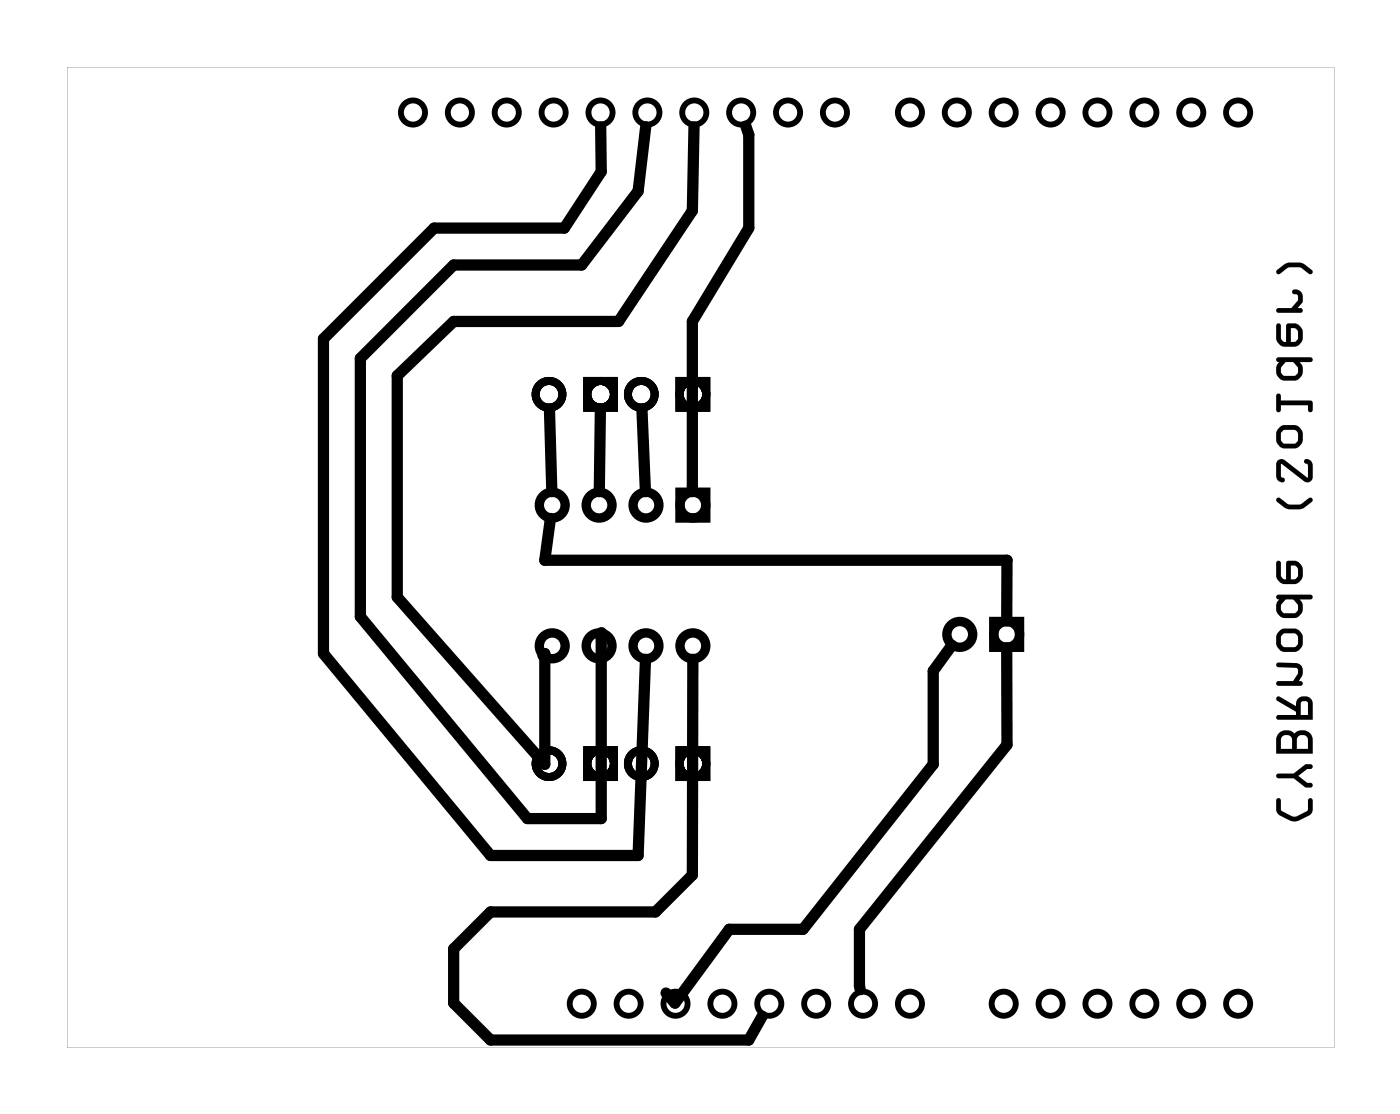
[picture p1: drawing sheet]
<svg xmlns="http://www.w3.org/2000/svg" width="76mm" height="60mm" viewBox="0 0 76 60" stroke-linecap="round" stroke-linejoin="round" font-family="sans-serif">
<g fill="#000">
<path d="M3.6 3.6h68.7v53.1h-68.7zM3.6 3.6v53.1h68.7v-53.1z"/>
<path d="M31.6 20.4v1.9h1.9v-1.9zM32 21.4a.51 .51 0 0 1 1 0 .51 .51 0 0 1-1 0z"/>
<path d="M31.6 20.4v1.9h1.9v-1.9zM32 21.4a.51 .51 0 0 1 1 0 .51 .51 0 0 1-1 0z"/>
<path d="M31.6 20.4v1.9h1.9v-1.9zM32 21.4a.51 .51 0 0 1 1 0 .51 .51 0 0 1-1 0z"/>
<path d="M36.6 20.4v1.9h1.9v-1.9zM37 21.4a.51 .51 0 0 1 1 0 .51 .51 0 0 1-1 0z"/>
<path d="M36.6 20.4v1.9h1.9v-1.9zM37 21.4a.51 .51 0 0 1 1 0 .51 .51 0 0 1-1 0z"/>
<path d="M36.6 20.4v1.9h1.9v-1.9zM37 21.4a.51 .51 0 0 1 1 0 .51 .51 0 0 1-1 0z"/>
<path d="M31.6 40.4v1.9h1.9v-1.9zM32 41.4a.51 .51 0 0 1 1 0 .51 .51 0 0 1-1 0z"/>
<path d="M31.6 40.4v1.9h1.9v-1.9zM32 41.4a.51 .51 0 0 1 1 0 .51 .51 0 0 1-1 0z"/>
<path d="M31.6 40.4v1.9h1.9v-1.9zM32 41.4a.51 .51 0 0 1 1 0 .51 .51 0 0 1-1 0z"/>
<path d="M36.6 40.4v1.9h1.9v-1.9zM37 41.4a.51 .51 0 0 1 1 0 .51 .51 0 0 1-1 0z"/>
<path d="M36.6 40.4v1.9h1.9v-1.9zM37 41.4a.51 .51 0 0 1 1 0 .51 .51 0 0 1-1 0z"/>
<path d="M36.6 40.4v1.9h1.9v-1.9zM37 41.4a.51 .51 0 0 1 1 0 .51 .51 0 0 1-1 0z"/>
<path d="M69.2 43.3l-.1 .5a1.02 1.02 0 0 0 1 .7l.9-.4 .1-.2v-.6a.13 .13 0 0 0-.1-.1 .13 .13 0 0 0-.1 .1l-.1 .6-.7 .3-.7-.3v-.6zM69.2 41.9v.2h.9l.6 .5h.3a.13 .13 0 0 0 .1-.1 .13 .13 0 0 0-.1-.1h-.2l-.5-.4 .5-.4h.2a.13 .13 0 0 0 .1-.1 .13 .13 0 0 0-.1-.1h-.3l-.6 .5zM69.3 39.7l-.2 .4v.7h2v-.7a.57 .57 0 0 0-.4-.5 .57 .57 0 0 0-.6 .1l-.4-.2zM69.5 39.9l.2-.1 .2 .1 .1 .7h-.6zM70.3 39.9l.2-.1 .3 .1 .1 .7h-.6zM69.2 37.7v.3l1 .5v.2h-.9a.13 .13 0 0 0-.2 .1 .14 .14 0 0 0 .2 .2h1.8v-.9a.46 .46 0 0 0-.5-.4 .46 .46 0 0 0-.4 .5l-.9-.5zM70.5 38h.2h.2v.7h-.4zM69.2 35.9v.2l1 .1 .1 .1v.2l-.2 .4h-.8a.13 .13 0 0 0-.2 .1 .13 .13 0 0 0 .2 .1h1.2a.13 .13 0 0 0 .1-.1 .13 .13 0 0 0-.1-.1h-.1a.55 .55 0 0 0 .2-.6 .55 .55 0 0 0-.4-.4zM69.3 34.2l-.2 .3v.4l.2 .3a1.05 1.05 0 0 0 .9 .1l.2-.2a.64 .64 0 0 0 .2-.6l-.2-.3a1.02 1.02 0 0 0-.8-.2zM69.5 34.3h.7l.1 .2v.4l-.2 .1h-.6l-.1-.2v-.3zM69.2 32.2l-.1 .2 .2 .1-.2 .2v.3l.2 .3a1.07 1.07 0 0 0 .9 .2 .6 .6 0 0 0 .4-.8l-.2-.2h.6a.13 .13 0 0 0 .1-.2 .13 .13 0 0 0-.1-.1zM69.6 32.5h.5l.2 .3v.2l-.1 .2h-.7l-.1-.2v-.2zM69.2 30.4l-.1 .8 .2 .3a1.05 1.05 0 0 0 .9 .1l.2-.1a.63 .63 0 0 0 .2-.7l-.2-.3a.68 .68 0 0 0-.7-.1v1l-.2-.1-.1-.1v-.8zM69.9 30.6h.3l.1 .2v.4l-.1 .2h-.3zM69.2 27h-.1a1.15 1.15 0 0 0 2 .1l-.2-.1a1.04 1.04 0 0 1-1.6 0zM69.2 24.9l-.1 .2v.7a.29 .29 0 0 0 .2 .3 .29 .29 0 0 0 .3-.1v-.1l-.2-.1v-.7l1.4 1 .3-.2v-.7a.29 .29 0 0 0-.1-.3 .29 .29 0 0 0-.3 0v.2l.2 .1-.1 .7-1.3-1zM69.3 23.2l-.2 .3v.4l.2 .3a1.05 1.05 0 0 0 .9 .1l.2-.2a.64 .64 0 0 0 .2-.6l-.2-.3a1.02 1.02 0 0 0-.8-.2zM69.5 23.3h.7l.1 .2v.4l-.2 .1h-.6l-.1-.2v-.3zM69.2 21.3l-.1 .9a.13 .13 0 0 0 .2 .1 .13 .13 0 0 0 .1-.1v-.3h1.5v.3a.13 .13 0 0 0 .1 .1 .13 .13 0 0 0 .1-.1l-.1-.5h-1.6v-.3zM69.2 19.4l-.1 .1 .2 .1-.2 .3v.3l.2 .3a1.07 1.07 0 0 0 .9 .1 .6 .6 0 0 0 .4-.8l-.2-.2h.6a.13 .13 0 0 0 .1-.1 .13 .13 0 0 0-.1-.2zM69.6 19.6h.5l.2 .3v.3l-.1 .1h-.7l-.1-.1v-.3zM69.2 17.5l-.1 .9 .2 .2a1.05 1.05 0 0 0 .9 .2l.2-.2a.63 .63 0 0 0 .2-.6l-.2-.3a.68 .68 0 0 0-.7-.2v1h-.2l-.1-.2v-.7zM69.9 17.8h.3l.1 .1v.4l-.1 .2h-.3zM70 15.7a.19 .19 0 0 0 .1 .2 .19 .19 0 0 0 .2 .1v.3l-.3 .4h-.7a.13 .13 0 0 0-.2 .1 .13 .13 0 0 0 .2 .1h1.2a.13 .13 0 0 0 .1-.1 .13 .13 0 0 0-.1-.1h-.2l.3-.3a.47 .47 0 0 0-.1-.5 .47 .47 0 0 0-.4-.2zM69.2 14.6a.13 .13 0 0 0 0 .2 .13 .13 0 0 0 .1 0 1.07 1.07 0 0 1 1.7 .1l.1-.1a1.13 1.13 0 0 0-1.9-.2z"/>
<path d="M69.2 43.3l-.1 .5a1.02 1.02 0 0 0 1 .7l.9-.4 .1-.2v-.6a.13 .13 0 0 0-.1-.1 .13 .13 0 0 0-.1 .1l-.1 .6-.7 .3-.7-.3v-.6zM69.2 43.3h.2v.6l.7 .3 .7-.3 .1-.6a.13 .13 0 0 1 .1-.1 .13 .13 0 0 1 .1 .1v.6l-.2 .3a1.14 1.14 0 0 1-.9 .3l-.8-.5zM69.2 41.9v.2h.9l.6 .5h.3a.13 .13 0 0 0 .1-.1 .13 .13 0 0 0-.1-.1h-.2l-.5-.4 .5-.4h.2a.13 .13 0 0 0 .1-.1 .13 .13 0 0 0-.1-.1h-.3l-.6 .5zM69.2 41.9h.9l.6-.5h.3a.13 .13 0 0 1 .1 .1 .13 .13 0 0 1-.1 .1h-.2l-.5 .4 .5 .4h.2a.13 .13 0 0 1 .1 .1 .13 .13 0 0 1-.1 .1h-.3l-.6-.5h-.9zM69.3 39.7l-.2 .4v.7h2v-.7a.57 .57 0 0 0-.4-.5 .57 .57 0 0 0-.6 .1l-.4-.2zM69.3 39.7l.4-.2 .4 .2a.58 .58 0 0 1 .6-.1 .58 .58 0 0 1 .4 .5v.7h-2v-.7zM69.5 39.9l.2-.1 .2 .1 .1 .7h-.6zM69.5 39.9l-.1 .7h.6l-.1-.7-.2-.1zM70.3 39.9l.2-.1 .3 .1 .1 .7h-.6zM70.3 39.9v.7h.6l-.1-.7-.2-.1zM69.2 37.7v.3l1 .5v.2h-.9a.13 .13 0 0 0-.2 .1 .14 .14 0 0 0 .2 .2h1.8v-.9a.46 .46 0 0 0-.5-.4 .46 .46 0 0 0-.4 .5l-.9-.5zM69.2 37.7h.1l.9 .5a.46 .46 0 0 1 .4-.5 .46 .46 0 0 1 .5 .4v.9h-1.8a.14 .14 0 0 1-.2-.2 .13 .13 0 0 1 .2-.1h.9v-.2l-1-.5zM70.5 38h.2h.2v.7h-.4zM70.5 38v.7h.4v-.7h-.2zM69.2 35.9v.2l1 .1 .1 .1v.2l-.2 .4h-.8a.13 .13 0 0 0-.2 .1 .13 .13 0 0 0 .2 .1h1.2a.13 .13 0 0 0 .1-.1 .13 .13 0 0 0-.1-.1h-.1l.1-.3a.49 .49 0 0 0-.3-.7zM69.2 35.9h1a.55 .55 0 0 1 .4 .4 .55 .55 0 0 1-.2 .6h.1a.13 .13 0 0 1 .1 .1 .13 .13 0 0 1-.1 .1h-1.2a.13 .13 0 0 1-.2-.1 .13 .13 0 0 1 .2-.1h.8l.2-.4v-.2l-.1-.1-1-.1zM69.3 34.2l-.2 .3v.4l.2 .3a1.05 1.05 0 0 0 .9 .1l.2-.2a.64 .64 0 0 0 .2-.6l-.2-.3a1.02 1.02 0 0 0-.8-.2zM69.3 34.2l.3-.2a1.02 1.02 0 0 1 .8 .2l.2 .2v.6l-.4 .3a1.05 1.05 0 0 1-.9-.1l-.2-.3v-.4zM69.5 34.3h.7l.1 .2v.4l-.2 .1h-.6l-.1-.2v-.3zM69.5 34.3l-.1 .2v.3l.1 .2h.6l.2-.1v-.4l-.1-.2zM69.2 32.2a.13 .13 0 0 0 0 .2 .13 .13 0 0 0 .1 .1l-.2 .3 .1 .3 .1 .2a1.07 1.07 0 0 0 .9 .2l.4-.4v-.4l-.2-.2h.6a.13 .13 0 0 0 .1-.2 .13 .13 0 0 0-.1-.1zM69.2 32.2h1.8a.13 .13 0 0 1 .1 .1 .13 .13 0 0 1-.1 .2h-.6l.2 .2v.4l-.4 .4a1.07 1.07 0 0 1-.9-.2l-.1-.2-.1-.3 .2-.3a.13 .13 0 0 1-.1-.1 .13 .13 0 0 1 0-.2zM69.6 32.5h.5l.2 .3v.2l-.1 .2h-.7l-.1-.4zM69.6 32.5l-.2 .3v.2l.1 .2h.7l.1-.2v-.2l-.2-.3zM69.2 30.4l-.1 .8 .2 .3a1.05 1.05 0 0 0 .9 .1l.2-.1a.63 .63 0 0 0 .2-.7l-.2-.3a.68 .68 0 0 0-.7-.1v1l-.2-.1-.1-.1v-.8zM69.2 30.4h.2v.8l.2 .2h.1v-1h.4l.4 .1 .1 .3v.5l-.4 .3a1.05 1.05 0 0 1-.9-.1l-.2-.3zM69.9 30.6h.3l.1 .2v.4l-.1 .2h-.3zM69.9 30.6v.8h.3l.1-.2v-.4l-.1-.2zM69.2 27v.2l.4 .3a1.03 1.03 0 0 0 .9 .1l.6-.4a.13 .13 0 0 0 0-.2 .13 .13 0 0 0-.2 0 .99 .99 0 0 1-1.6 0zM69.2 27h.1l.5 .3h.6l.5-.3a.13 .13 0 0 1 .2 0 .13 .13 0 0 1 0 .2 1.13 1.13 0 0 1-2-.2zM69.2 24.9l-.1 .2v.7a.29 .29 0 0 0 .2 .3 .29 .29 0 0 0 .3-.1v-.1l-.2-.1v-.7l1.4 1 .3-.2v-.7a.29 .29 0 0 0-.1-.3 .29 .29 0 0 0-.3 0v.2l.2 .1-.1 .7-1.3-1zM69.2 24.9h.2h.2l1.2 1v-.8a.15 .15 0 0 1-.1-.1 .15 .15 0 0 1 .1-.1 .35 .35 0 0 1 .3 .3v.7l-.2 .2h-.2l-1.3-1v.7a.15 .15 0 0 1 .2 .1 .15 .15 0 0 1-.1 .2 .35 .35 0 0 1-.4-.3v-.7zM69.3 23.2l-.2 .3v.4l.2 .3a1.05 1.05 0 0 0 .9 .1l.2-.2a.64 .64 0 0 0 .2-.6l-.2-.3a1.02 1.02 0 0 0-.8-.2zM69.3 23.2l.3-.2a1.02 1.02 0 0 1 .8 .2l.2 .2v.5l-.4 .4a1.05 1.05 0 0 1-.9-.1l-.2-.3v-.4zM69.5 23.3h.7l.1 .2v.4l-.2 .1h-.6l-.1-.2v-.3zM69.5 23.3l-.1 .2v.3l.1 .2h.6l.2-.1v-.4l-.1-.2zM69.2 21.3l-.1 .9a.13 .13 0 0 0 .2 .1 .13 .13 0 0 0 .1-.1v-.3h1.5v.3a.13 .13 0 0 0 .1 .1 .13 .13 0 0 0 .1-.1l-.1-.5h-1.6v-.3zM69.2 21.3l.2 .1v.3h1.6l.1 .1v.4a.13 .13 0 0 1-.1 .1 .13 .13 0 0 1-.1-.1v-.3h-1.5v.3a.13 .13 0 0 1-.1 .1 .13 .13 0 0 1-.2-.1zM69.2 19.4a.13 .13 0 0 0 0 .1 .13 .13 0 0 0 .1 .1l-.2 .3 .1 .4 .1 .2a1.07 1.07 0 0 0 .9 .1l.4-.3v-.4l-.2-.3h.6a.13 .13 0 0 0 .1-.1 .13 .13 0 0 0-.1-.2zM69.2 19.4l1.8-.1a.13 .13 0 0 1 .1 .2 .13 .13 0 0 1-.1 .1h-.6l.2 .3v.4l-.4 .3a1.07 1.07 0 0 1-.9-.1l-.1-.2-.1-.4 .2-.3a.13 .13 0 0 1-.1-.1 .13 .13 0 0 1 0-.1zM69.6 19.6h.5l.2 .3v.3l-.1 .1h-.7l-.1-.4zM69.6 19.7l-.2 .2v.3l.1 .1h.7l.1-.1v-.3l-.2-.3zM69.2 17.5l-.1 .9 .2 .2a1.05 1.05 0 0 0 .9 .2l.2-.2a.63 .63 0 0 0 .2-.6l-.2-.3a.68 .68 0 0 0-.7-.2v1h-.2l-.1-.2v-.7zM69.2 17.5l.2 .1v.7l.2 .2h.1v-1h.4l.4 .2 .1 .2v.5l-.4 .4a1.05 1.05 0 0 1-.9-.2l-.2-.2zM69.9 17.8h.3l.1 .1v.4l-.1 .2h-.3zM69.9 17.8v.7h.3l.1-.2v-.4l-.1-.1zM70 15.7a.19 .19 0 0 0 .1 .2 .19 .19 0 0 0 .2 .1v.3l-.3 .4h-.7a.13 .13 0 0 0-.2 .1 .13 .13 0 0 0 .2 .1h1.2a.13 .13 0 0 0 .1-.1 .13 .13 0 0 0-.1-.1h-.2l.3-.3a.52 .52 0 0 0-.5-.7zM70 15.7h.1a.46 .46 0 0 1 .4 .2 .46 .46 0 0 1 .1 .5l-.3 .3h.2a.13 .13 0 0 1 .1 .1 .13 .13 0 0 1-.1 .1h-1.2a.13 .13 0 0 1-.2-.1 .13 .13 0 0 1 .2-.1h.7l.3-.4v-.3a.2 .2 0 0 1-.2-.1 .2 .2 0 0 1-.1-.2zM69.2 14.6a.13 .13 0 0 0 0 .2 .13 .13 0 0 0 .1 0 .99 .99 0 0 1 1.6 0 .13 .13 0 0 0 .2 0 .13 .13 0 0 0 0-.2l-.4-.3a1.03 1.03 0 0 0-1-.1zM69.2 14.6a1.13 1.13 0 0 1 1.9 .2h-.2l-.4-.3h-.6l-.6 .3a.13 .13 0 0 1-.1 0 .13 .13 0 0 1 0-.2z"/>
</g>
<g fill="none" stroke="#000" stroke-width=".32">
<circle cx="22.4" cy="6.1" r=".65"/>
<circle cx="24.9" cy="6.1" r=".65"/>
<circle cx="27.5" cy="6.1" r=".65"/>
<circle cx="30" cy="6.1" r=".65"/>
<circle cx="32.5" cy="6.1" r=".65"/>
<circle cx="35.1" cy="6.1" r=".65"/>
<circle cx="37.6" cy="6.1" r=".65"/>
<circle cx="40.2" cy="6.1" r=".65"/>
<circle cx="42.7" cy="6.1" r=".65"/>
<circle cx="45.2" cy="6.1" r=".65"/>
<circle cx="49.3" cy="6.1" r=".65"/>
<circle cx="51.8" cy="6.1" r=".65"/>
<circle cx="54.4" cy="6.1" r=".65"/>
<circle cx="56.9" cy="6.1" r=".65"/>
<circle cx="59.5" cy="6.1" r=".65"/>
<circle cx="62" cy="6.1" r=".65"/>
<circle cx="64.5" cy="6.1" r=".65"/>
<circle cx="67.1" cy="6.1" r=".65"/>
<circle cx="31.5" cy="54.4" r=".65"/>
<circle cx="34.1" cy="54.4" r=".65"/>
<circle cx="36.6" cy="54.4" r=".65"/>
<circle cx="39.1" cy="54.4" r=".65"/>
<circle cx="41.7" cy="54.4" r=".65"/>
<circle cx="44.2" cy="54.4" r=".65"/>
<circle cx="46.8" cy="54.4" r=".65"/>
<circle cx="49.3" cy="54.4" r=".65"/>
<circle cx="54.4" cy="54.4" r=".65"/>
<circle cx="56.9" cy="54.4" r=".65"/>
<circle cx="59.5" cy="54.4" r=".65"/>
<circle cx="62" cy="54.4" r=".65"/>
<circle cx="64.5" cy="54.4" r=".65"/>
<circle cx="67.1" cy="54.4" r=".65"/>
</g>
<g fill="none" stroke="#000" stroke-width=".51">
<path d="M36.8 26.7h1.4v1.4h-1.4zM53.8 33.7h1.4v1.4h-1.4z"/>
<circle cx="29.9" cy="27.4" r=".7"/>
<circle cx="29.9" cy="35" r=".7"/>
<circle cx="32.5" cy="27.4" r=".7"/>
<circle cx="32.5" cy="35" r=".7"/>
<circle cx="35" cy="27.4" r=".7"/>
<circle cx="35" cy="35" r=".7"/>
<circle cx="37.5" cy="27.4" r=".7"/>
<circle cx="37.5" cy="35" r=".7"/>
<circle cx="52" cy="34.4" r=".7"/>
<circle cx="54.5" cy="34.4" r=".7"/>
</g>
<g fill="none" stroke="#000" stroke-width=".43">
<circle cx="29.7" cy="21.4" r=".72"/>
<circle cx="32.5" cy="21.4" r=".72"/>
<circle cx="34.7" cy="21.4" r=".72"/>
<circle cx="37.5" cy="21.4" r=".72"/>
<circle cx="29.7" cy="41.4" r=".72"/>
<circle cx="32.5" cy="41.4" r=".72"/>
<circle cx="34.7" cy="41.4" r=".72"/>
<circle cx="37.5" cy="41.4" r=".72"/>
</g>
<path d="M32.5 6.9l.1 2.4-2 3.1h-7.1l-6 5.9v17.1l9.1 10.9h8l.4-10.6M35 6.9l-.4 3.5-3.1 4h-6.9l-5.1 5v14l9.1 10.9h4v-10M37.6 6.9l-.1 4.5-4 6h-8.9l-3.1 2.9v12l8 9.1v-6l-.1 .1M40.4 6.8l.2 .5v5.1l-3.1 5v9.2M29.8 22.1l.1 4.5M29.8 28.1l-.3 2.2h25.1l-.1 3.3M32.5 22.1v4.5M34.8 22.1l.2 4.5M37.5 35.7v11.7l-2 2h-8.9l-2 2v2.9l2 2h14l.7-1.3M51.6 34.9l-1 1.4v5.1l-7.1 8.9h-4l-2.9 4-.5-.5M54.5 35.1l.1 5.2-8 10v3.3" fill="none" stroke="#000" stroke-width=".61"/>
</svg>
